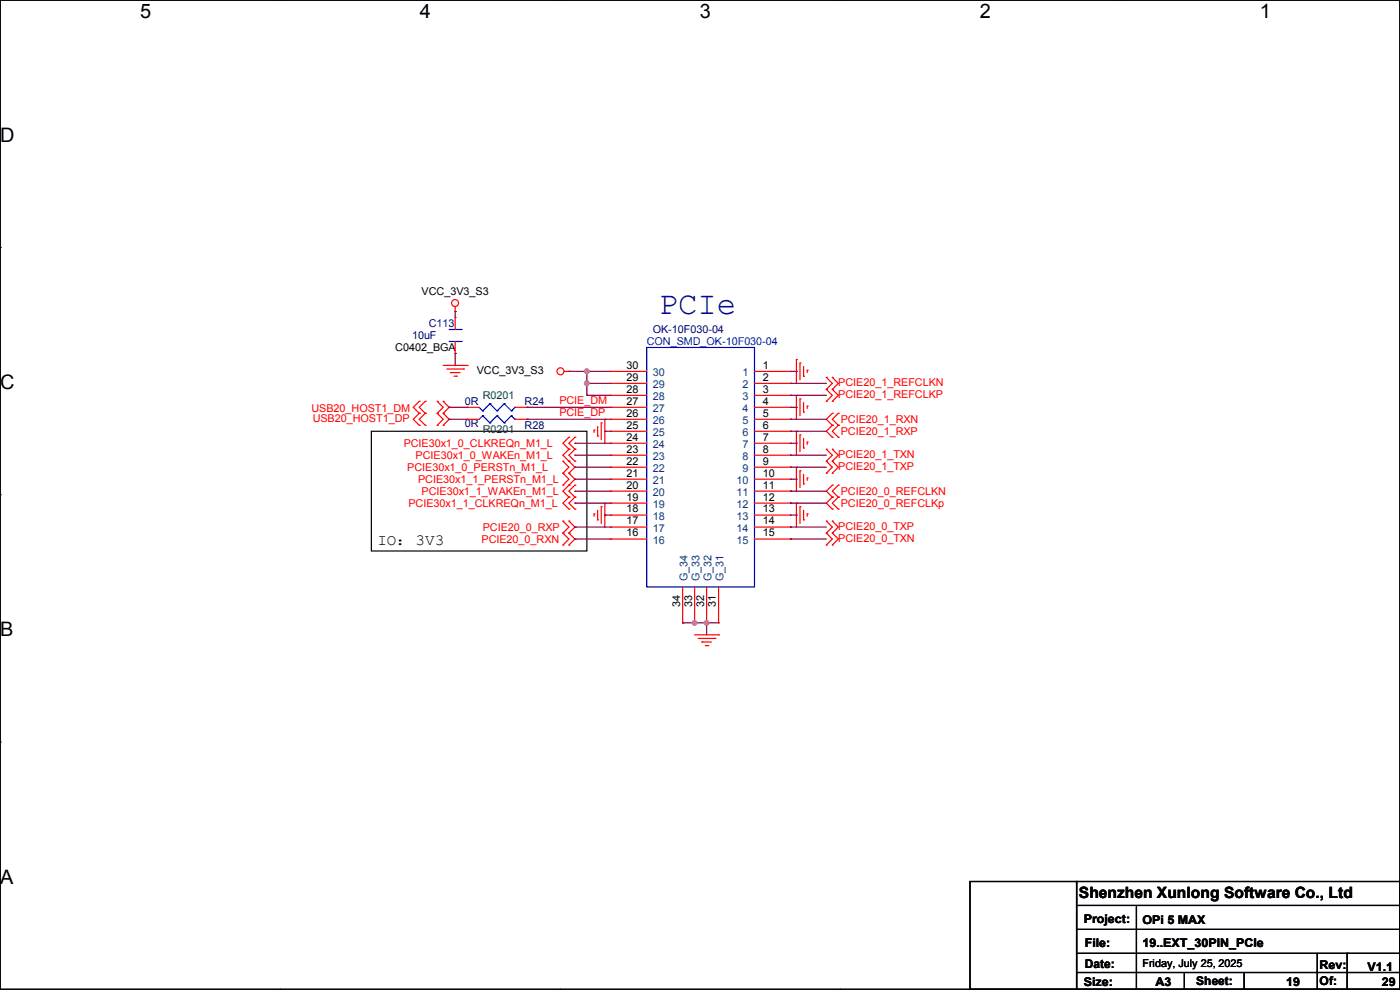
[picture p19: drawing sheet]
<svg xmlns="http://www.w3.org/2000/svg" width="297mm" height="210mm" viewBox="0 0 297 210" stroke-linecap="round" stroke-linejoin="round" font-family="sans-serif">
<defs><g id="words">
<text font-size="6.9" fill="#000080" x="139.7" y="66.5">PCIe</text>
<g font-size="4.2">
<text x="29.7" y="3.9">5</text>
<text x="89.1" y="3.9">4</text>
<text x="148.5" y="3.9">3</text>
<text x="207.9" y="3.9">2</text>
<text x="267.3" y="3.9">1</text>
<text x="0" y="30.1">D</text>
<text x="0" y="82.5">C</text>
<text x="0" y="135">B</text>
<text x="0" y="187.4">A</text>
<text x="297" y="187.4">A</text>
</g>
<g font-size="3.3">
<text x="80.1" y="115.7">IO：3V3</text>
<text x="228.9" y="190.6">Shenzhen Xunlong Software Co., Ltd</text>
</g>
<g font-size="2.5">
<text x="229.9" y="195.7">Project:</text>
<text x="242.4" y="196">OPi 5 MAX</text>
<text x="230.2" y="200.8">File:</text>
<text x="242.4" y="200.8">19..EXT_30PIN_PCIe</text>
<text x="229.9" y="209.2">Size:</text>
<text x="230.2" y="205.4">Date:</text>
<text x="245.2" y="209.2">A3</text>
<text x="253.8" y="208.9">Sheet:</text>
<text x="272.8" y="209.2">19</text>
<text x="280" y="205.6">Rev:</text>
<text x="280" y="208.9">Of:</text>
<text x="290.1" y="205.9">V1.1</text>
<text x="293.2" y="209.2">29</text>
</g>
<g font-size="2.3">
<text x="89.5" y="62.6">VCC_3V3_S3</text>
<text x="83.9" y="74.5">C0402_BGA</text>
<text x="101.1" y="79.3">VCC_3V3_S3</text>
<text x="132.9" y="83.3">28</text>
<text x="132.9" y="80.8">29</text>
<text x="132.9" y="78.2">30</text>
<text x="161.8" y="78.2">1</text>
<text x="161.8" y="80.8">2</text>
<text x="161.8" y="83.3">3</text>
<text x="132.9" y="88.4">26</text>
<text x="132.9" y="85.9">27</text>
<text x="161.8" y="85.9">4</text>
<text x="161.8" y="88.4">5</text>
<text x="132.9" y="93.5">24</text>
<text x="132.9" y="90.9">25</text>
<text x="161.8" y="90.9">6</text>
<text x="161.8" y="93.5">7</text>
<text x="132.9" y="101.1">21</text>
<text x="132.9" y="98.6">22</text>
<text x="132.9" y="96">23</text>
<text x="161.8" y="96">8</text>
<text x="161.8" y="98.6">9</text>
<text x="161.8" y="101.1">10</text>
<text x="132.9" y="106.2">19</text>
<text x="132.9" y="103.6">20</text>
<text x="161.8" y="103.6">11</text>
<text x="161.8" y="106.2">12</text>
<text x="132.9" y="113.8">16</text>
<text x="132.9" y="111.3">17</text>
<text x="132.9" y="108.7">18</text>
<text x="161.8" y="108.7">13</text>
<text x="161.8" y="111.3">14</text>
<text x="161.8" y="113.8">15</text>
<text x="144.3" y="128.8" transform="rotate(-90 144.3 128.8)">34</text>
<text x="146.8" y="128.8" transform="rotate(-90 146.8 128.8)">33</text>
<text x="149.4" y="128.8" transform="rotate(-90 149.4 128.8)">32</text>
<text x="151.9" y="128.8" transform="rotate(-90 151.9 128.8)">31</text>
<text x="242.4" y="205.1">Friday, July 25, 2025</text>
</g>
<g font-size="2.3" fill="#000080">
<text x="87.4" y="72">10uF</text>
<text x="91" y="69.4">C113</text>
<text x="138.5" y="70.7">OK-10F030-04</text>
<text x="98.6" y="85.9">0R</text>
<text x="111.3" y="85.9">R24</text>
<text x="98.6" y="90.5">0R</text>
<text x="111.3" y="91">R28</text>
</g>
<text font-size="2.3" fill="#00f" x="137.2" y="73.2">CON_SMD_OK-10F030-04</text>
<g font-size="2.3" fill="#004080">
<text x="138.5" y="82.4">29</text>
<text x="138.5" y="79.8">30</text>
<text x="157.5" y="79.8">1</text>
<text x="157.5" y="82.4">2</text>
<text x="138.5" y="87.5">27</text>
<text x="138.5" y="84.9">28</text>
<text x="157.5" y="84.9">3</text>
<text x="157.5" y="87.5">4</text>
<text x="138.5" y="95.1">24</text>
<text x="138.5" y="92.5">25</text>
<text x="138.5" y="90">26</text>
<text x="157.5" y="90">5</text>
<text x="157.5" y="92.5">6</text>
<text x="157.5" y="95.1">7</text>
<text x="138.5" y="100.2">22</text>
<text x="138.5" y="97.6">23</text>
<text x="157.5" y="97.6">8</text>
<text x="157.5" y="100.2">9</text>
<text x="138.5" y="107.8">19</text>
<text x="138.5" y="105.2">20</text>
<text x="138.5" y="102.7">21</text>
<text x="156.3" y="102.7">10</text>
<text x="156.3" y="105.2">11</text>
<text x="156.3" y="107.8">12</text>
<text x="138.5" y="112.9">17</text>
<text x="138.5" y="110.3">18</text>
<text x="156.3" y="110.3">13</text>
<text x="156.3" y="112.9">14</text>
<text x="138.5" y="115.4">16</text>
<text x="156.3" y="115.4">15</text>
<text x="145.9" y="123.2" transform="rotate(-90 145.9 123.2)">G_34</text>
<text x="148.4" y="123.2" transform="rotate(-90 148.4 123.2)">G_33</text>
<text x="151" y="123.2" transform="rotate(-90 151 123.2)">G_32</text>
<text x="153.5" y="123.2" transform="rotate(-90 153.5 123.2)">G_31</text>
</g>
<g font-size="2.3" fill="#f00">
<text x="177.8" y="81.9">PCIE20_1_REFCLKN</text>
<text x="66.1" y="87.5">USB20_HOST1_DM</text>
<text x="66.3" y="89.5">USB20_HOST1_DP</text>
<text x="118.7" y="85.7">PCIE_DM</text>
<text x="118.7" y="88.2">PCIE_DP</text>
<text x="177.8" y="84.4">PCIE20_1_REFCLKP</text>
<text x="178.4" y="89.7">PCIE20_1_RXN</text>
<text x="85.6" y="94.8">PCIE30x1_0_CLKREQn_M1_L</text>
<text x="178.4" y="92.3">PCIE20_1_RXP</text>
<text x="86.4" y="99.9">PCIE30x1_0_PERSTn_M1_L</text>
<text x="88.2" y="97.4">PCIE30x1_0_WAKEn_M1_L</text>
<text x="177.8" y="97.1">PCIE20_1_TXN</text>
<text x="177.8" y="99.7">PCIE20_1_TXP</text>
<text x="86.7" y="107.5">PCIE30x1_1_CLKREQn_M1_L</text>
<text x="88.7" y="102.4">PCIE30x1_1_PERSTn_M1_L</text>
<text x="89.5" y="105">PCIE30x1_1_WAKEn_M1_L</text>
<text x="178.4" y="105">PCIE20_0_REFCLKN</text>
<text x="178.4" y="107.5">PCIE20_0_REFCLKp</text>
<text x="102.4" y="112.6">PCIE20_0_RXP</text>
<text x="177.8" y="112.4">PCIE20_0_TXP</text>
<text x="102.2" y="115.1">PCIE20_0_RXN</text>
<text x="177.8" y="114.9">PCIE20_0_TXN</text>
</g>
<g font-size="2.3" fill="#008000">
<text x="102.4" y="84.7">R0201</text>
<text x="102.4" y="91.8">R0201</text>
</g>
</g></defs>
<g fill="none" stroke="#000" stroke-width=".25">
<path d="M0 0h297v209.8h-297zM59.4 0h.1M118.8 0h.1M178.2 0h.1M237.6 0h.1M0 52.5h.1M297 52.5h.1M78.8 91.5h45.7v25.4h-45.7zM0 104.9h.1M297 104.9h.1M0 157.4h.1M297 157.4h.1"/>
<path d="M205.8 187h22.6v22.8h-22.6zM228.4 187h68.6v22.8h-68.6zM228.4 197.1h68.6M228.6 192.1h68.4M241.1 192.3v17.5M297 192.1h.1M297 197.1h.1M59.4 209.8h.1M118.8 209.8h.1M178.2 209.8h.1M228.4 202.2h68.6M228.4 206.3h68.6"/>
<path d="M237.6 209.8h.1M241.1 209.8h.1M251.2 209.8h.1M251.2 206.3v3.5M263.9 209.8h.1M263.9 206.3v3.5M279.4 209.8h.1M279.4 202.2v7.6M285.8 202.2h.1M285.8 202.2v7.6M297 202.2h.1M297 206.3h.1"/>
</g>
<path d="M0 104.9h.1" fill="none" stroke="#000" stroke-width=".21"/>
<g fill="none" stroke="#f00" stroke-width=".25">
<path d="M94 77.5h5.1M94.8 78.3h3.5M95.5 79h.1M95.5 79h2.1M96.3 79.8h.5M96.6 66.1h.1M96.6 67.4h.1M96.6 75h.1M96.6 65.1v1M96.6 67.4v2.5M96.6 72.4v2.6M96.8 79.8h.1"/>
<path d="M98.3 78.3h.1M99.1 77.5h.1M119.7 78.8h1M120.7 78.8h.1M129.6 78.8h.1M129.6 78.8h7.6M160.1 78.8h7.6M167.7 78.8h.1M169 76.2h.1M169 76.2v5.1M169.7 77h.1M169.7 77v3.6"/>
<path d="M170.5 79.8h.1M170.5 77.8v2M171.2 78.5h.1M171.2 78.5v.5M88.9 90.2h.1M88.9 87.7h.1M88.9 85.1h.1M88.9 87.7l-1.2 1.2 1.2 1.3M88.9 85.1l-1.2 1.3 1.2 1.3M90.2 90.2h.1M90.2 87.7h.1M90.2 85.1h.1"/>
<path d="M90.2 87.7l-1.3 1.2 1.3 1.3M90.2 85.1l-1.3 1.3 1.3 1.3M92.8 90.2h.1M92.8 87.7h.1M92.8 85.1h.1M92.8 87.7l1.2 1.2-1.2 1.3M92.8 85.1l1.2 1.3-1.2 1.3M94 87.7h.1M94 90.2h.1M94 85.1h.1M94 87.7l1.3 1.2-1.3 1.3M94 85.1l1.3 1.3-1.3 1.3"/>
<path d="M99.1 88.9h.1M99.1 86.4h.1M99.1 86.4h2.5M99.1 88.9h2.5M109.3 86.4h2.5M109.3 88.9h2.5M111.8 88.9h.1M111.8 86.4h.1M119.4 97.8h.1M119.4 97.8l1.3 1.3-1.3 1.3M120.7 97.8h.1M120.7 95.3h.1"/>
<path d="M120.7 92.8h.1M120.7 95.3l-1.3 1.3 2.6 2.5-1.3 1.3M120.7 92.8l-1.3 1.2 1.3 1.3M122 97.8h.1M122 95.3h.1M122 92.8h.1M122 95.3l-1.3 1.3 1.3 1.2M122 92.8l-1.3 1.2 1.3 1.3M126 91.2h.1M126 91.2v.5M126.8 92.5h.1M126.8 90.5v2"/>
<path d="M127.6 89.7h.1M127.6 89.7v3.6M128.3 88.9h.1M128.3 88.9v5.1M129.6 99.1h.1M129.6 96.6h.1M129.6 94h.1M129.6 91.5h.1M129.6 88.9h.1M129.6 86.4h.1M129.6 83.9h.1M129.6 81.3h.1"/>
<path d="M129.6 81.3h7.6M129.6 83.9h7.6M129.6 86.4h7.6M129.6 88.9h7.6M129.6 91.5h7.6M129.6 94h7.6M129.6 96.6h7.6M129.6 99.1h7.6M160.1 81.3h7.6M160.1 83.9h7.6M160.1 86.4h7.6M160.1 88.9h7.6"/>
<path d="M160.1 91.5h7.6M160.1 94h7.6M160.1 96.6h7.6M160.1 99.1h7.6M167.7 81.3h.1M167.7 83.9h.1M167.7 86.4h.1M167.7 88.9h.1M167.7 91.5h.1M167.7 94h.1M167.7 96.6h.1M167.7 99.1h.1"/>
<path d="M169 99.1h.1M169 91.5h.1M169 83.9h.1M169 83.9v5M169 91.5v5.1M169 99.1v5.1M169.7 99.9h.1M169.7 92.2h.1M169.7 84.6h.1M169.7 84.6v3.6M169.7 92.2v3.6M169.7 99.9v3.5"/>
<path d="M170.5 95h.1M170.5 87.4h.1M170.5 85.4v2M170.5 93v2M171.2 93.8h.1M171.2 86.1h.1M171.2 86.1v.6M171.2 93.8v.5M175.3 82.6h.1M175.3 80.1h.1M175.3 85.1h.1M175.3 97.8h.1"/>
<path d="M175.3 95.3h.1M175.3 80.1l1.3 1.2-1.3 1.3M175.3 82.6l1.3 1.3-1.3 1.2M175.3 95.3l1.3 1.3-1.3 1.2M175.3 97.8l1.3 1.3-1.3 1.3M176.6 82.6h.1M176.6 80.1h.1M176.6 85.1h.1M176.6 97.8h.1M176.6 95.3h.1M176.6 87.7h.1M176.6 90.2h.1"/>
<path d="M176.6 92.8h.1M176.6 80.1l1.2 1.2-1.2 1.3M176.6 82.6l1.2 1.3-1.2 1.2M176.6 95.3l1.2 1.3-1.2 1.2M176.6 97.8l1.2 1.3-1.2 1.3M176.6 87.7l-1.3 1.2 1.3 1.3M176.6 90.2l-1.3 1.3 1.3 1.3M177.8 90.2h.1M177.8 87.7h.1M177.8 92.8h.1M177.8 87.7l-1.2 1.2 1.2 1.3M177.8 90.2l-1.2 1.3 1.2 1.3"/>
<path d="M119.4 100.4h.1M119.4 113.1h.1M119.4 110.5h.1M119.4 115.6h.1M119.4 102.9h.1M119.4 110.5l1.3 1.3-1.3 1.3M119.4 113.1l1.3 1.2-1.3 1.3M119.4 100.4l1.3 1.2-1.3 1.3M120.7 100.4h.1M120.7 110.5h.1M120.7 113.1h.1M120.7 115.6h.1"/>
<path d="M120.7 102.9h.1M120.7 108h.1M120.7 105.5h.1M120.7 110.5l1.3 1.3-1.3 1.3M120.7 113.1l1.3 1.2-1.3 1.3M120.7 100.4l1.3 1.2-2.6 2.6 1.3 1.3M120.7 105.5l-1.3 1.2 1.3 1.3M122 108h.1M122 105.5h.1M122 102.9h.1M122 105.5l-1.3 1.2 1.3 1.3M122 102.9l-1.3 1.3 1.3 1.3"/>
<path d="M126 109h.1M126 109v.5M126.8 110.3h.1M126.8 108.2v2.1M127.6 107.5h.1M127.6 107.5v3.5M128.3 106.7h.1M128.3 106.7v5.1M129.6 114.3h.1M129.6 111.8h.1M129.6 109.3h.1M129.6 106.7h.1"/>
<path d="M129.6 104.2h.1M129.6 101.6h.1M129.6 101.6h7.6M129.6 104.2h7.6M129.6 106.7h7.6M129.6 109.3h7.6M129.6 111.8h7.6M129.6 114.3h7.6M160.1 101.6h7.6M160.1 104.2h7.6M160.1 106.7h7.6M160.1 109.3h7.6"/>
<path d="M160.1 111.8h7.6M160.1 114.3h7.6M167.7 101.6h.1M167.7 104.2h.1M167.7 106.7h.1M167.7 109.3h.1M167.7 111.8h.1M167.7 114.3h.1M169 106.7h.1M169 106.7v5.1M169.7 107.5h.1M169.7 107.5v3.5"/>
<path d="M170.5 110.3h.1M170.5 102.7h.1M170.5 100.6v2.1M170.5 108.2v2.1M171.2 109h.1M171.2 101.4h.1M171.2 101.4v.5M171.2 109v.5M175.3 113.1h.1M175.3 110.5h.1M175.3 115.6h.1M175.3 100.4h.1"/>
<path d="M175.3 110.5l1.3 1.3-1.3 1.3M175.3 113.1l1.3 1.2-1.3 1.3M176.6 113.1h.1M176.6 110.5h.1M176.6 115.6h.1M176.6 102.9h.1M176.6 105.5h.1M176.6 108h.1M176.6 100.4h.1M176.6 110.5l1.2 1.3-1.2 1.3M176.6 113.1l1.2 1.2-1.2 1.3M176.6 102.9l-1.3 1.3 1.3 1.3"/>
<path d="M176.6 105.5l-1.3 1.2 1.3 1.3M177.8 105.5h.1M177.8 102.9h.1M177.8 108h.1M177.8 102.9l-1.2 1.3 1.2 1.3M177.8 105.5l-1.2 1.2 1.2 1.3M144.8 132.1h.1M144.8 124.5v7.6M147.4 132.1h.1M147.4 134.7h5M147.4 124.5v7.6M148.1 135.4h3.6"/>
<path d="M148.9 136.2h.1M148.9 136.2h2M149.6 136.9h.6M149.9 132.1h.1M149.9 124.5v7.6M150.2 136.9h.1M151.7 135.4h.1M152.4 134.7h.1M152.4 132.1h.1M152.4 124.5v7.6"/>
<circle cx="96.5" cy="64.3" r=".74"/>
<circle cx="118.9" cy="78.8" r=".74"/>
</g>
<g fill="none" stroke="#00f" stroke-width=".25">
<path d="M95.3 69.9h2.5M95.3 72.4h2.5M97.8 69.9h.1M97.8 72.4h.1M137.2 73.7h22.9v50.8h-22.9zM101.6 86.4l.8 .8M102.4 88.2h.1M102.4 87.2h.1M102.4 88.2l-.8 .7M102.4 88.2l1.5 1.5M103.9 89.7h.1M103.9 85.6h.1"/>
<path d="M103.9 85.6l-1.5 1.6M103.9 85.6l1.6 1.6M105.5 88.2h.1M105.5 87.2h.1M105.5 88.2l-1.6 1.5M105.5 88.2l1.5 1.5M107 89.7h.1M107 85.6h.1M107 85.6l-1.5 1.6M107 85.6l1.5 1.6M108.5 88.2h.1M108.5 87.2h.1"/>
<path d="M108.5 88.2l-1.5 1.5M108.5 88.2l.8 .7M109.3 88.9h.1M109.3 86.4h.1M109.3 86.4l-.8 .8"/>
</g>
<path d="M144.8 132.1h.1M144.8 132.1h5.1M147.4 132.1h.1" fill="none" stroke="#800040" stroke-width=".25"/>
<circle cx="149.9" cy="132.1" r=".49" fill="#f0f"/>
<circle cx="149.9" cy="132.1" r=".49" fill="none" stroke="#f0f" stroke-width=".25"/>
<circle cx="147.3" cy="132.1" r=".49" fill="#f0f"/>
<circle cx="147.3" cy="132.1" r=".49" fill="none" stroke="#f0f" stroke-width=".25"/>
<g fill="none" stroke="#800040" stroke-width=".25">
<path d="M120.7 78.8h.1M120.7 78.8h3.8M95.3 86.4h.1M95.3 88.9h.1M95.3 86.4h3.8M95.3 88.9h3.8M111.8 86.4h.1M111.8 88.9h.1M111.8 86.4h17.8M111.8 88.9h17.8M124.5 81.3h.1M124.5 81.3h5.1"/>
<path d="M149.9 132.1h.1M149.9 132.1h2.5M149.9 132.1v2.6"/>
</g>
<circle cx="124.5" cy="81.3" r=".49" fill="#f0f"/>
<circle cx="124.5" cy="81.3" r=".49" fill="none" stroke="#f0f" stroke-width=".25"/>
<path d="M124.5 78.8h.1M124.5 78.8v2.5M124.5 78.8h5.1" fill="none" stroke="#800040" stroke-width=".25"/>
<circle cx="124.5" cy="78.8" r=".49" fill="#f0f"/>
<circle cx="124.5" cy="78.8" r=".49" fill="none" stroke="#f0f" stroke-width=".25"/>
<g fill="none" stroke="#800040" stroke-width=".25">
<path d="M96.6 66.1h.1M96.6 75h.1M96.6 66.1v1.3M96.6 75v2.5M167.7 78.8h1.3M169 78.8h.1M122 99.1h.1M122 96.6h.1M122 94h.1M122 96.6h7.6M122 99.1h7.6M122 94h7.6"/>
<path d="M124.5 83.9h.1M124.5 81.3h.1M124.5 83.9h5.1M124.5 81.3v2.6M128.3 91.5h.1M128.3 91.5h1.3M167.7 81.3h.1M167.7 83.9h.1M167.7 96.6h.1M167.7 99.1h.1M167.7 88.9h.1M167.7 91.5h.1"/>
<path d="M167.7 83.9h7.6M167.7 81.3h7.6M167.7 96.6h7.6M167.7 99.1h7.6M167.7 88.9h7.6M167.7 91.5h7.6M167.7 94h1.3M167.7 86.4h1.3M169 94h.1M169 86.4h.1M122 111.8h.1M122 114.3h.1"/>
<path d="M122 101.6h.1M122 106.7h.1M122 104.2h.1M122 111.8h7.6M122 114.3h7.6M122 104.2h7.6M122 106.7h7.6M122 101.6h7.6M128.3 109.3h.1M128.3 109.3h1.3M167.7 111.8h.1M167.7 114.3h.1"/>
<path d="M167.7 104.2h.1M167.7 106.7h.1M167.7 111.8h7.6M167.7 114.3h7.6M167.7 104.2h7.6M167.7 106.7h7.6M167.7 109.3h1.3M167.7 101.6h1.3M169 109.3h.1M169 101.6h.1"/>
</g>
<circle cx="149.9" cy="132.1" r=".49" fill="#f0f"/>
<circle cx="149.9" cy="132.1" r=".49" fill="none" stroke="#f0f" stroke-width=".25"/>
<circle cx="147.3" cy="132.1" r=".49" fill="#f0f"/>
<circle cx="147.3" cy="132.1" r=".49" fill="none" stroke="#f0f" stroke-width=".25"/>
<circle cx="124.5" cy="81.3" r=".49" fill="#f0f"/>
<circle cx="124.5" cy="81.3" r=".49" fill="none" stroke="#f0f" stroke-width=".25"/>
<circle cx="124.5" cy="78.8" r=".49" fill="#f0f"/>
<circle cx="124.5" cy="78.8" r=".49" fill="none" stroke="#f0f" stroke-width=".25"/>
<use href="#words"/>
</svg>
